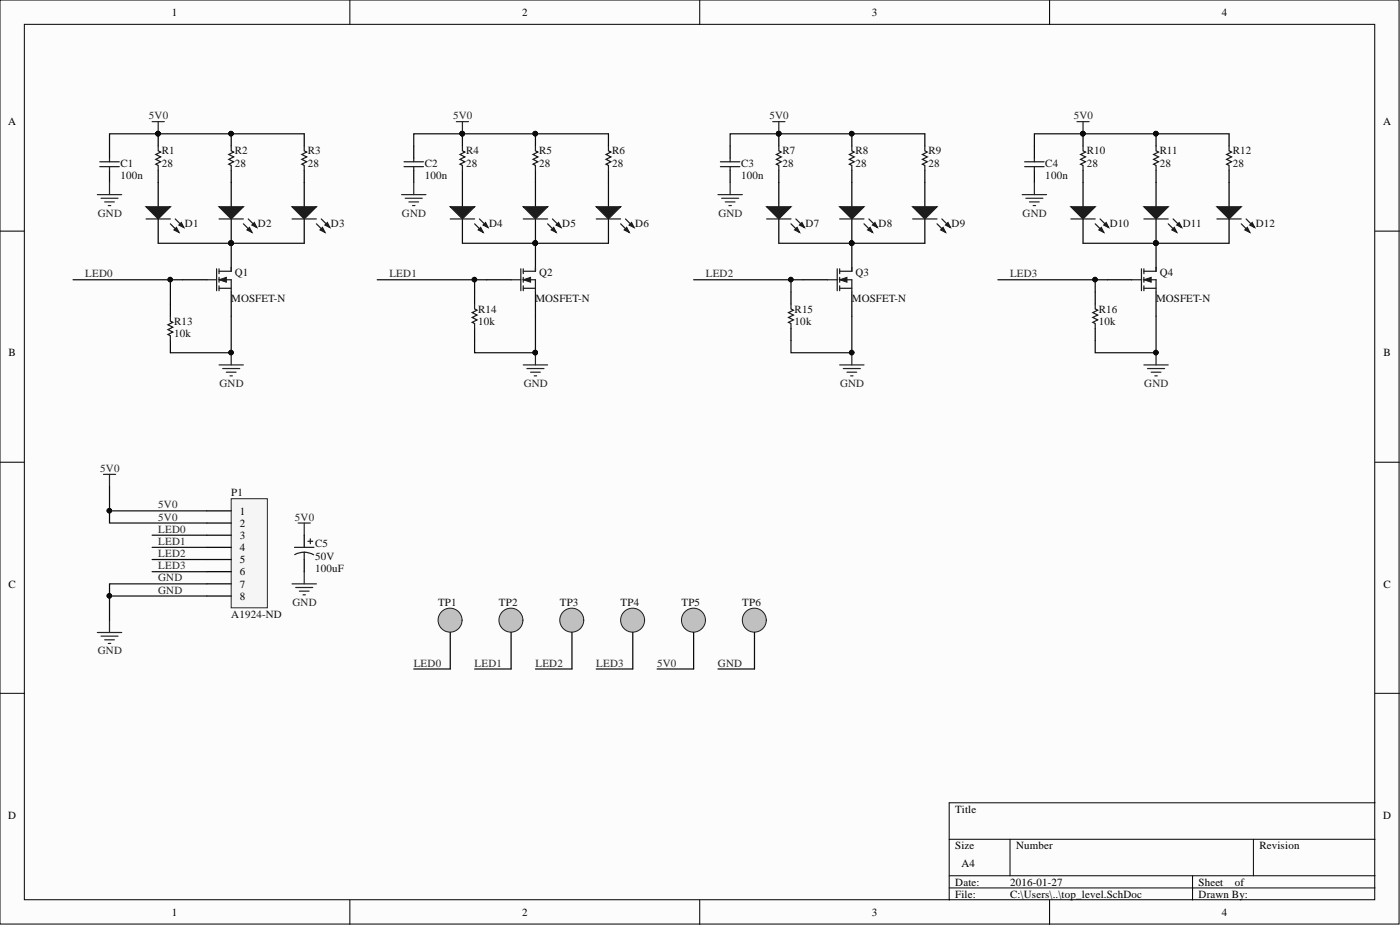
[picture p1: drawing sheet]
<svg xmlns="http://www.w3.org/2000/svg" width="292mm" height="193mm" viewBox="0 0 292 193" stroke-linecap="round" stroke-linejoin="round" font-family="sans-serif">
<defs><g id="words">
<g font-size="2.3">
<text x="35.9" y="3.3">1</text>
<text x="108.9" y="3.3">2</text>
<text x="181.9" y="3.3">3</text>
<text x="254.9" y="3.3">4</text>
<text x="1.7" y="26.1">A</text>
<text x="288.6" y="26.1">A</text>
<text x="1.8" y="74.4">B</text>
<text x="288.7" y="74.4">B</text>
<text x="50" y="107.3">1</text>
<text x="50" y="109.9">2</text>
<text x="50" y="112.4">3</text>
<text x="50" y="114.9">4</text>
<text x="50" y="117.5">5</text>
<text x="1.8" y="122.6">C</text>
<text x="50" y="120">6</text>
<text x="50" y="122.6">7</text>
<text x="50" y="125.1">8</text>
<text x="288.7" y="122.6">C</text>
<text x="1.7" y="170.8">D</text>
<text x="199.3" y="169.5">Title</text>
<text x="288.6" y="170.8">D</text>
<text x="199.3" y="177.1">Size</text>
<text x="212" y="177.1">Number</text>
<text x="262.8" y="177.1">Revision</text>
<text x="199.3" y="184.7">Date:</text>
<text x="200.6" y="180.9">A4</text>
<text x="210.7" y="184.7">2016-01-27</text>
<text x="250.1" y="184.7">Sheet</text>
<text x="257.7" y="184.7">of</text>
<text x="35.9" y="191.1">1</text>
<text x="108.9" y="191.1">2</text>
<text x="181.9" y="191.1">3</text>
<text x="199.3" y="187.3">File:</text>
<text x="210.7" y="187.3">C:\Users\..\top_level.SchDoc</text>
<text x="250.1" y="187.3">Drawn By:</text>
<text x="254.9" y="191.1">4</text>
</g>
<g font-size="2.3" fill="#262626">
<text x="31.1" y="24.9">5V0</text>
<text x="94.5" y="24.9">5V0</text>
<text x="160.5" y="24.9">5V0</text>
<text x="224" y="24.9">5V0</text>
<text x="20.4" y="45.2">GND</text>
<text x="83.9" y="45.2">GND</text>
<text x="149.9" y="45.2">GND</text>
<text x="213.4" y="45.2">GND</text>
<text x="17.8" y="57.9">LED0</text>
<text x="81.2" y="57.9">LED1</text>
<text x="147.3" y="57.9">LED2</text>
<text x="210.7" y="57.9">LED3</text>
<text x="45.8" y="80.7">GND</text>
<text x="109.3" y="80.7">GND</text>
<text x="175.3" y="80.7">GND</text>
<text x="238.7" y="80.7">GND</text>
<text x="20.9" y="98.5">5V0</text>
<text x="33" y="106.1">5V0</text>
<text x="33" y="111.1">LED0</text>
<text x="33" y="113.7">LED1</text>
<text x="33" y="108.6">5V0</text>
<text x="61.5" y="108.6">5V0</text>
<text x="33" y="116.2">LED2</text>
<text x="33" y="118.8">LED3</text>
<text x="33" y="121.3">GND</text>
<text x="33" y="123.8">GND</text>
<text x="61" y="126.4">GND</text>
<text x="20.4" y="136.5">GND</text>
<text x="86.3" y="139.1">LED0</text>
<text x="99" y="139.1">LED1</text>
<text x="111.7" y="139.1">LED2</text>
<text x="124.4" y="139.1">LED3</text>
<text x="137.1" y="139.1">5V0</text>
<text x="149.8" y="139.1">GND</text>
</g>
<g font-size="2.3" fill="#0e0e0e">
<text x="25.1" y="34.8">C1</text>
<text x="33.8" y="34.8">28</text>
<text x="33.8" y="32.2">R1</text>
<text x="49" y="34.8">28</text>
<text x="49" y="32.2">R2</text>
<text x="64.2" y="34.8">28</text>
<text x="64.2" y="32.2">R3</text>
<text x="88.6" y="34.8">C2</text>
<text x="97.2" y="34.8">28</text>
<text x="97.2" y="32.2">R4</text>
<text x="112.5" y="34.8">28</text>
<text x="112.5" y="32.2">R5</text>
<text x="127.7" y="34.8">28</text>
<text x="127.7" y="32.2">R6</text>
<text x="154.6" y="34.8">C3</text>
<text x="163.3" y="34.8">28</text>
<text x="163.3" y="32.2">R7</text>
<text x="178.5" y="34.8">28</text>
<text x="178.5" y="32.2">R8</text>
<text x="193.7" y="34.8">28</text>
<text x="193.7" y="32.2">R9</text>
<text x="218.1" y="34.8">C4</text>
<text x="226.7" y="34.8">28</text>
<text x="226.7" y="32.2">R10</text>
<text x="242" y="34.8">28</text>
<text x="242" y="32.2">R11</text>
<text x="257.2" y="34.8">28</text>
<text x="257.2" y="32.2">R12</text>
<text x="25.1" y="37.3">100n</text>
<text x="88.6" y="37.3">100n</text>
<text x="154.6" y="37.3">100n</text>
<text x="218.1" y="37.3">100n</text>
<text x="38.6" y="47.5">D1</text>
<text x="53.8" y="47.5">D2</text>
<text x="69.1" y="47.5">D3</text>
<text x="102.1" y="47.5">D4</text>
<text x="117.3" y="47.5">D5</text>
<text x="132.5" y="47.5">D6</text>
<text x="168.1" y="47.5">D7</text>
<text x="183.3" y="47.5">D8</text>
<text x="198.5" y="47.5">D9</text>
<text x="231.6" y="47.5">D10</text>
<text x="246.8" y="47.5">D11</text>
<text x="262" y="47.5">D12</text>
<text x="49" y="57.6">Q1</text>
<text x="112.5" y="57.6">Q2</text>
<text x="178.5" y="57.6">Q3</text>
<text x="242" y="57.6">Q4</text>
<text x="48.2" y="62.9">MOSFET-N</text>
<text x="99.8" y="65.2">R14</text>
<text x="111.7" y="62.9">MOSFET-N</text>
<text x="165.8" y="65.2">R15</text>
<text x="177.7" y="62.9">MOSFET-N</text>
<text x="229.3" y="65.2">R16</text>
<text x="241.2" y="62.9">MOSFET-N</text>
<text x="36.3" y="70.3">10k</text>
<text x="36.3" y="67.8">R13</text>
<text x="99.8" y="67.8">10k</text>
<text x="165.8" y="67.8">10k</text>
<text x="229.3" y="67.8">10k</text>
<text x="48.2" y="103.5">P1</text>
<text x="65.8" y="116.7">50V</text>
<text x="65.8" y="119.3">100uF</text>
<text x="65.8" y="114.2">C5</text>
<text x="48.2" y="128.9">A1924-ND</text>
<text x="91.4" y="126.4">TP1</text>
<text x="104.1" y="126.4">TP2</text>
<text x="116.8" y="126.4">TP3</text>
<text x="129.5" y="126.4">TP4</text>
<text x="142.2" y="126.4">TP5</text>
<text x="154.9" y="126.4">TP6</text>
</g>
</g></defs>
<g fill="#fcfcfc" stroke="#000" stroke-width=".21">
<path d="M0 0h291.9v192.8h-291.9z"/>
<path d="M5.1 5.1h281.7v182.6h-281.7z"/>
</g>
<g fill="none" stroke="#000" stroke-width=".21">
<path d="M73 0v5.1M146 0v5.1M219 0v5.1M0 48.2h5.1M286.9 48.2h5.1M0 96.4h5.1M286.9 96.4h5.1M0 144.6h5.1M286.9 144.6h5.1M198 175.1h88.9M210.7 175.1v7.6M261.5 175.1v7.6"/>
<path d="M286.9 167.5h-88.9v20.3M73 187.8v5.1M146 187.8v5.1M198 182.7h88.9M198 185.2h88.9M219 187.8v5.1M248.8 182.7v5.1"/>
</g>
<path d="M33 27.9v2.6M33 35.5v2.6" fill="none" stroke="#000" stroke-width=".25"/>
<g fill="#0e0e0e" stroke="#0e0e0e" stroke-width=".21">
<circle cx="33" cy="27.9" r=".47"/>
<circle cx="48.2" cy="73.6" r=".47"/>
<circle cx="96.4" cy="27.9" r=".47"/>
<circle cx="111.7" cy="73.6" r=".47"/>
<circle cx="162.5" cy="27.9" r=".47"/>
<circle cx="177.7" cy="73.6" r=".47"/>
<circle cx="225.9" cy="27.9" r=".47"/>
<circle cx="241.2" cy="73.6" r=".47"/>
</g>
<path d="M33 30.5v1l.5 .2-1 .5 1 .5-1 .5 1 .6-1 .5 .5 .2v1" fill="none" stroke="#1c1c1c" stroke-width=".25"/>
<g fill="none" stroke="#262626" stroke-width=".25">
<path d="M31.7 25.4h2.6M33 25.4v2.5M95.2 25.4h2.6M96.5 25.4v2.5M161.2 25.4h2.6M162.5 25.4v2.5M224.7 25.4h2.5M226 25.4v2.5M45.7 76.1h5.1M46.5 76.9h3.5M47.2 77.6h2.1M48 78.4h.5"/>
<path d="M48.2 73.6v2.5M109.2 76.1h5.1M109.9 76.9h3.6M110.7 77.6h2M111.5 78.4h.5M111.7 73.6v2.5M175.2 76.1h5.1M176 76.9h3.5M176.7 77.6h2M177.5 78.4h.5M177.7 73.6v2.5M238.7 76.1h5"/>
<path d="M239.4 76.9h3.6M240.2 77.6h2M240.9 78.4h.6M241.2 73.6v2.5M21.6 99h2.5M22.9 99v2.5M20.3 132h5.1M21.1 132.7h3.5M21.8 133.5h2.1M22.6 134.2h.5M22.9 129.4v2.6"/>
</g>
<circle cx="93.9" cy="129.4" r="2.5" fill="#c0c0c0" stroke="#1c1c1c" stroke-width=".21"/>
<path d="M93.9 132v7.6" fill="none" stroke="#000" stroke-width=".25"/>
<circle cx="106.6" cy="129.4" r="2.5" fill="#c0c0c0" stroke="#1c1c1c" stroke-width=".21"/>
<path d="M106.6 132v7.6" fill="none" stroke="#000" stroke-width=".25"/>
<circle cx="119.3" cy="129.4" r="2.5" fill="#c0c0c0" stroke="#1c1c1c" stroke-width=".21"/>
<path d="M119.3 132v7.6" fill="none" stroke="#000" stroke-width=".25"/>
<circle cx="132" cy="129.4" r="2.5" fill="#c0c0c0" stroke="#1c1c1c" stroke-width=".21"/>
<path d="M132 132v7.6" fill="none" stroke="#000" stroke-width=".25"/>
<circle cx="144.7" cy="129.4" r="2.5" fill="#c0c0c0" stroke="#1c1c1c" stroke-width=".21"/>
<path d="M144.7 132v7.6" fill="none" stroke="#000" stroke-width=".25"/>
<circle cx="157.4" cy="129.4" r="2.5" fill="#c0c0c0" stroke="#1c1c1c" stroke-width=".21"/>
<path d="M22.9 30.5v2.5M22.9 35.5v2.6M86.3 30.5v2.5M86.3 35.5v2.6M152.3 30.5v2.5M152.3 35.5v2.6M215.8 30.5v2.5M215.8 35.5v2.6M63.5 111.7v2.5M63.5 116.7v2.6M157.4 132v7.6" fill="none" stroke="#000" stroke-width=".25"/>
<g fill="none" stroke="#1c1c1c" stroke-width=".25">
<path d="M20.8 34.8h4.1M20.8 33.8h4.1M22.9 33v.8M22.9 34.8v.7M84.3 34.8h4.1M84.3 33.8h4.1M86.3 33v.8M86.3 34.8v.7M150.3 34.8h4.1M150.3 33.8h4.1M152.3 33v.8M152.3 34.8v.7"/>
<path d="M213.8 34.8h4M213.8 33.8h4M215.8 33v.8M215.8 34.8v.7M61.4 114.2h4.1M63.5 115.2l.8 .1 1.1 .4M63.5 115.2l-1.2 .2-.8 .3M63.5 115.2v1.5M64.2 112.9h1.1M64.7 112.4v1"/>
</g>
<g fill="none" stroke="#262626" stroke-width=".25">
<path d="M22.9 38.1v2.5M86.3 38.1v2.5M152.3 38.1v2.5M215.8 38.1v2.5M20.3 40.6h5.1M21.1 41.4h3.5M21.8 42.1h2.1M22.6 42.9h.5M83.8 40.6h5.1M84.5 41.4h3.6M85.3 42.1h2M86.1 42.9h.5"/>
<path d="M149.8 40.6h5.1M150.6 41.4h3.5M151.3 42.1h2.1M152.1 42.9h.5M213.3 40.6h5.1M214 41.4h3.6M214.8 42.1h2M215.6 42.9h.5M62.2 109.1h2.5M63.5 109.1v2.6M63.5 119.3v2.5M60.9 121.8h5.1"/>
<path d="M61.7 122.6h3.6M62.5 123.3h2M63.2 124.1h.5"/>
</g>
<path d="M48.2 104h7.6v22.8h-7.6z" fill="#f5f5f5" stroke="#262626" stroke-width=".21"/>
<path d="M38.1 58.4h5.1M48.2 50.8v5M48.2 60.9v5.1M43.2 106.6h5M43.2 109.1h5M43.2 111.7h5M43.2 114.2h5M43.2 116.7h5M43.2 119.3h5M43.2 121.8h5M43.2 124.3h5" fill="none" stroke="#000" stroke-width=".25"/>
<circle cx="48.2" cy="50.7" r=".47" fill="#0e0e0e" stroke="#0e0e0e" stroke-width=".21"/>
<path d="M43.2 58.4h2M45.2 56.1v4.5M45.7 56.6h2.5M45.7 58.4h2.5v2.5M45.7 56.1v1M45.7 57.9v1M45.7 59.6v1M45.7 60.1h2.5" fill="none" stroke="#1c1c1c" stroke-width=".25"/>
<path d="M45.7 58.4l1.5-.5v1z" fill="#1c1c1c"/>
<path d="M45.7 58.4l1.5-.5v1z" fill="none" stroke="#1c1c1c" stroke-width=".21"/>
<g fill="none" stroke="#1c1c1c" stroke-width=".25">
<path d="M96.5 30.5v1l.5 .2-1 .5 1 .5-1 .5 1 .6-1 .5 .5 .2v1M162.5 30.5v1l.5 .2-1 .5 1 .5-1 .5 1 .6-1 .5 .5 .2v1M226 30.5v1l.5 .2-1 .5 1 .5-1 .5 1 .6-1 .5 .5 .2v1M48.2 55.8v.8M106.6 58.4h2.1M108.7 56.1v4.5M109.2 56.6h2.5M109.2 58.4h2.5v2.5M109.2 56.1v1M109.2 57.9v1M109.2 59.6v1M35.5 66v1l.6 .2-1.1 .6 1.1 .5-1.1 .5 1.1 .5-1.1 .5 .5 .2v1.1"/>
<path d="M99 63.4v1.1l.5 .2-1 .5 1 .5-1 .5 1 .5-1 .5 .5 .3v1M109.2 60.1h2.5M165 63.4v1.1l.5 .2-1 .5 1 .5-1 .5 1 .5-1 .5 .5 .3v1M228.5 63.4v1.1l.5 .2-1 .5 1 .5-1 .5 1 .5-1 .5 .5 .3v1"/>
</g>
<g fill="#0e0e0e" stroke="#0e0e0e" stroke-width=".21">
<circle cx="48.2" cy="50.7" r=".47"/>
<circle cx="96.4" cy="27.9" r=".47"/>
<circle cx="162.5" cy="27.9" r=".47"/>
<circle cx="225.9" cy="27.9" r=".47"/>
<circle cx="111.7" cy="50.7" r=".47"/>
</g>
<g fill="none" stroke="#000" stroke-width=".25">
<path d="M96.5 27.9v2.6M96.5 35.5v2.6M162.5 27.9v2.6M162.5 35.5v2.6M226 27.9v2.6M226 35.5v2.6M101.6 58.4h5M111.7 50.8v5M35.5 63.4v2.6M35.5 71.1v2.5M99 60.9v2.5M99 68.5v2.6"/>
<path d="M111.7 60.9v5.1M165 60.9v2.5M165 68.5v2.6M228.5 60.9v2.5M228.5 68.5v2.6"/>
</g>
<path d="M109.2 58.4l1.5-.5v1z" fill="#1c1c1c"/>
<path d="M109.2 58.4l1.5-.5v1z" fill="none" stroke="#1c1c1c" stroke-width=".21"/>
<path d="M111.7 55.8v.8M172.7 58.4h2M174.7 56.1v4.5M175.2 56.6h2.5M175.2 58.4h2.5v2.5M175.2 56.1v1M175.2 57.9v1M175.2 59.6v1M175.2 60.1h2.5" fill="none" stroke="#1c1c1c" stroke-width=".25"/>
<g fill="#0e0e0e" stroke="#0e0e0e" stroke-width=".21">
<circle cx="111.7" cy="50.7" r=".47"/>
<circle cx="177.7" cy="50.7" r=".47"/>
</g>
<path d="M167.6 58.4h5.1M177.7 50.8v5M177.7 60.9v5.1" fill="none" stroke="#000" stroke-width=".25"/>
<path d="M175.2 58.4l1.5-.5v1z" fill="#1c1c1c"/>
<path d="M175.2 58.4l1.5-.5v1z" fill="none" stroke="#1c1c1c" stroke-width=".21"/>
<path d="M177.7 55.8v.8M236.1 58.4h2.1M238.2 56.1v4.5M238.7 56.6h2.5M238.7 58.4h2.5v2.5M238.7 56.1v1M238.7 57.9v1M238.7 59.6v1M238.7 60.1h2.5" fill="none" stroke="#1c1c1c" stroke-width=".25"/>
<g fill="#0e0e0e" stroke="#0e0e0e" stroke-width=".21">
<circle cx="177.7" cy="50.7" r=".47"/>
<circle cx="241.2" cy="50.7" r=".47"/>
</g>
<path d="M231 58.4h5.1M241.2 50.8v5M241.2 60.9v5.1" fill="none" stroke="#000" stroke-width=".25"/>
<path d="M238.7 58.4l1.5-.5v1z" fill="#1c1c1c"/>
<path d="M238.7 58.4l1.5-.5v1z" fill="none" stroke="#1c1c1c" stroke-width=".21"/>
<path d="M48.2 30.5v1l.5 .2-1 .5 1 .5-1 .5 1 .6-1 .5 .5 .2v1M111.7 30.5v1l.5 .2-1 .5 1 .5-1 .5 1 .6-1 .5 .5 .2v1M177.7 30.5v1l.5 .2-1 .5 1 .5-1 .5 1 .6-1 .5 .5 .2v1M241.2 30.5v1l.5 .2-1 .5 1 .5-1 .5 1 .6-1 .5 .5 .2v1M241.2 55.8v.8" fill="none" stroke="#1c1c1c" stroke-width=".25"/>
<g fill="#0e0e0e" stroke="#0e0e0e" stroke-width=".21">
<circle cx="241.2" cy="50.7" r=".47"/>
<circle cx="48.2" cy="27.9" r=".47"/>
<circle cx="111.7" cy="27.9" r=".47"/>
<circle cx="177.7" cy="27.9" r=".47"/>
<circle cx="241.2" cy="27.9" r=".47"/>
</g>
<path d="M33 38.1v5M48.2 27.9v2.6M48.2 35.5v2.6M111.7 27.9v2.6M111.7 35.5v2.6M177.7 27.9v2.6M177.7 35.5v2.6M241.2 27.9v2.6M241.2 35.5v2.6M33 45.7v5.1" fill="none" stroke="#000" stroke-width=".25"/>
<path d="M30.5 43.1h5l-2.5 2.6z" fill="#1c1c1c"/>
<path d="M30.5 43.1h5l-2.5 2.6zM35.5 46.7l1.8 1.8M36.6 45.7l1.7 1.8" fill="none" stroke="#1c1c1c" stroke-width=".25"/>
<path d="M36.3 48l.5-.5 .5 1z" fill="#1c1c1c"/>
<path d="M36.3 48l.5-.5 .5 1z" fill="none" stroke="#1c1c1c" stroke-width=".25"/>
<path d="M37.3 46.9l.5-.5 .5 1.1z" fill="#1c1c1c"/>
<path d="M30.5 45.7h5M37.3 46.9l.5-.5 .5 1.1z" fill="none" stroke="#1c1c1c" stroke-width=".25"/>
<path d="M48.2 38.1v5M48.2 45.7v5.1" fill="none" stroke="#000" stroke-width=".25"/>
<circle cx="48.2" cy="50.7" r=".47" fill="#0e0e0e" stroke="#0e0e0e" stroke-width=".21"/>
<path d="M45.7 43.1h5.1l-2.6 2.6z" fill="#1c1c1c"/>
<path d="M45.7 43.1h5.1l-2.6 2.6zM50.8 46.7l1.8 1.8M51.8 45.7l1.8 1.8" fill="none" stroke="#1c1c1c" stroke-width=".25"/>
<path d="M51.5 48l.5-.5 .6 1z" fill="#1c1c1c"/>
<path d="M51.5 48l.5-.5 .6 1z" fill="none" stroke="#1c1c1c" stroke-width=".25"/>
<path d="M52.6 46.9l.5-.5 .5 1.1z" fill="#1c1c1c"/>
<path d="M45.7 45.7h5.1M52.6 46.9l.5-.5 .5 1.1z" fill="none" stroke="#1c1c1c" stroke-width=".25"/>
<circle cx="48.2" cy="50.7" r=".47" fill="#0e0e0e" stroke="#0e0e0e" stroke-width=".21"/>
<path d="M96.5 38.1v5M96.5 45.7v5.1" fill="none" stroke="#000" stroke-width=".25"/>
<path d="M93.9 43.1h5.1l-2.5 2.6z" fill="#1c1c1c"/>
<path d="M93.9 43.1h5.1l-2.5 2.6zM99 46.7l1.8 1.8M100 45.7l1.8 1.8" fill="none" stroke="#1c1c1c" stroke-width=".25"/>
<path d="M99.8 48l.5-.5 .5 1z" fill="#1c1c1c"/>
<path d="M99.8 48l.5-.5 .5 1z" fill="none" stroke="#1c1c1c" stroke-width=".25"/>
<path d="M100.8 46.9l.5-.5 .5 1.1z" fill="#1c1c1c"/>
<path d="M93.9 45.7h5.1M100.8 46.9l.5-.5 .5 1.1z" fill="none" stroke="#1c1c1c" stroke-width=".25"/>
<path d="M111.7 38.1v5M111.7 45.7v5.1" fill="none" stroke="#000" stroke-width=".25"/>
<circle cx="111.7" cy="50.7" r=".47" fill="#0e0e0e" stroke="#0e0e0e" stroke-width=".21"/>
<path d="M109.2 43.1h5.1l-2.6 2.6z" fill="#1c1c1c"/>
<path d="M109.2 43.1h5.1l-2.6 2.6zM114.3 46.7l1.7 1.8M115.3 45.7l1.7 1.8" fill="none" stroke="#1c1c1c" stroke-width=".25"/>
<path d="M115 48l.5-.5 .5 1z" fill="#1c1c1c"/>
<path d="M115 48l.5-.5 .5 1z" fill="none" stroke="#1c1c1c" stroke-width=".25"/>
<path d="M116 46.9l.5-.5 .5 1.1z" fill="#1c1c1c"/>
<path d="M109.2 45.7h5.1M116 46.9l.5-.5 .5 1.1z" fill="none" stroke="#1c1c1c" stroke-width=".25"/>
<circle cx="111.7" cy="50.7" r=".47" fill="#0e0e0e" stroke="#0e0e0e" stroke-width=".21"/>
<path d="M162.5 38.1v5M162.5 45.7v5.1" fill="none" stroke="#000" stroke-width=".25"/>
<path d="M160 43.1h5l-2.5 2.6z" fill="#1c1c1c"/>
<path d="M160 43.1h5l-2.5 2.6zM165 46.7l1.8 1.8M166 45.7l1.8 1.8" fill="none" stroke="#1c1c1c" stroke-width=".25"/>
<path d="M165.8 48l.5-.5 .5 1z" fill="#1c1c1c"/>
<path d="M165.8 48l.5-.5 .5 1z" fill="none" stroke="#1c1c1c" stroke-width=".25"/>
<path d="M166.8 46.9l.5-.5 .5 1.1z" fill="#1c1c1c"/>
<path d="M160 45.7h5M166.8 46.9l.5-.5 .5 1.1z" fill="none" stroke="#1c1c1c" stroke-width=".25"/>
<path d="M177.7 38.1v5M177.7 45.7v5.1" fill="none" stroke="#000" stroke-width=".25"/>
<circle cx="177.7" cy="50.7" r=".47" fill="#0e0e0e" stroke="#0e0e0e" stroke-width=".21"/>
<path d="M175.2 43.1h5.1l-2.6 2.6z" fill="#1c1c1c"/>
<path d="M175.2 43.1h5.1l-2.6 2.6zM180.3 46.7l1.7 1.8M181.3 45.7l1.8 1.8" fill="none" stroke="#1c1c1c" stroke-width=".25"/>
<path d="M181 48l.5-.5 .5 1z" fill="#1c1c1c"/>
<path d="M181 48l.5-.5 .5 1z" fill="none" stroke="#1c1c1c" stroke-width=".25"/>
<path d="M182 46.9l.6-.5 .5 1.1z" fill="#1c1c1c"/>
<path d="M175.2 45.7h5.1M182 46.9l.6-.5 .5 1.1z" fill="none" stroke="#1c1c1c" stroke-width=".25"/>
<circle cx="177.7" cy="50.7" r=".47" fill="#0e0e0e" stroke="#0e0e0e" stroke-width=".21"/>
<path d="M226 38.1v5M226 45.7v5.1" fill="none" stroke="#000" stroke-width=".25"/>
<path d="M223.4 43.1h5.1l-2.5 2.6z" fill="#1c1c1c"/>
<path d="M223.4 43.1h5.1l-2.5 2.6zM228.5 46.7l1.8 1.8M229.5 45.7l1.8 1.8" fill="none" stroke="#1c1c1c" stroke-width=".25"/>
<path d="M229.3 48l.5-.5 .5 1z" fill="#1c1c1c"/>
<path d="M229.3 48l.5-.5 .5 1z" fill="none" stroke="#1c1c1c" stroke-width=".25"/>
<path d="M230.3 46.9l.5-.5 .5 1.1z" fill="#1c1c1c"/>
<path d="M223.4 45.7h5.1M230.3 46.9l.5-.5 .5 1.1z" fill="none" stroke="#1c1c1c" stroke-width=".25"/>
<path d="M241.2 38.1v5M241.2 45.7v5.1" fill="none" stroke="#000" stroke-width=".25"/>
<circle cx="241.2" cy="50.7" r=".47" fill="#0e0e0e" stroke="#0e0e0e" stroke-width=".21"/>
<path d="M238.7 43.1h5l-2.5 2.6z" fill="#1c1c1c"/>
<path d="M238.7 43.1h5l-2.5 2.6zM243.7 46.7l1.8 1.8M244.8 45.7l1.7 1.8" fill="none" stroke="#1c1c1c" stroke-width=".25"/>
<path d="M244.5 48l.5-.5 .5 1z" fill="#1c1c1c"/>
<path d="M244.5 48l.5-.5 .5 1z" fill="none" stroke="#1c1c1c" stroke-width=".25"/>
<path d="M245.5 46.9l.5-.5 .5 1.1z" fill="#1c1c1c"/>
<path d="M238.7 45.7h5M245.5 46.9l.5-.5 .5 1.1z" fill="none" stroke="#1c1c1c" stroke-width=".25"/>
<circle cx="241.2" cy="50.7" r=".47" fill="#0e0e0e" stroke="#0e0e0e" stroke-width=".21"/>
<path d="M63.5 38.1v5M63.5 45.7v5.1" fill="none" stroke="#000" stroke-width=".25"/>
<path d="M60.9 43.1h5.1l-2.5 2.6z" fill="#1c1c1c"/>
<path d="M60.9 43.1h5.1l-2.5 2.6zM66 46.7l1.8 1.8M67 45.7l1.8 1.8" fill="none" stroke="#1c1c1c" stroke-width=".25"/>
<path d="M66.8 48l.5-.5 .5 1z" fill="#1c1c1c"/>
<path d="M66.8 48l.5-.5 .5 1z" fill="none" stroke="#1c1c1c" stroke-width=".25"/>
<path d="M67.8 46.9l.5-.5 .5 1.1z" fill="#1c1c1c"/>
<path d="M60.9 45.7h5.1M67.8 46.9l.5-.5 .5 1.1z" fill="none" stroke="#1c1c1c" stroke-width=".25"/>
<path d="M126.9 38.1v5M126.9 45.7v5.1" fill="none" stroke="#000" stroke-width=".25"/>
<path d="M124.4 43.1h5.1l-2.6 2.6z" fill="#1c1c1c"/>
<path d="M124.4 43.1h5.1l-2.6 2.6zM129.5 46.7l1.8 1.8M130.5 45.7l1.8 1.8" fill="none" stroke="#1c1c1c" stroke-width=".25"/>
<path d="M130.2 48l.6-.5 .5 1z" fill="#1c1c1c"/>
<path d="M130.2 48l.6-.5 .5 1z" fill="none" stroke="#1c1c1c" stroke-width=".25"/>
<path d="M131.3 46.9l.5-.5 .5 1.1z" fill="#1c1c1c"/>
<path d="M124.4 45.7h5.1M131.3 46.9l.5-.5 .5 1.1z" fill="none" stroke="#1c1c1c" stroke-width=".25"/>
<path d="M193 38.1v5M193 45.7v5.1" fill="none" stroke="#000" stroke-width=".25"/>
<path d="M190.4 43.1h5.1l-2.5 2.6z" fill="#1c1c1c"/>
<path d="M190.4 43.1h5.1l-2.5 2.6zM195.5 46.7l1.8 1.8M196.5 45.7l1.8 1.8" fill="none" stroke="#1c1c1c" stroke-width=".25"/>
<path d="M196.3 48l.5-.5 .5 1z" fill="#1c1c1c"/>
<path d="M196.3 48l.5-.5 .5 1z" fill="none" stroke="#1c1c1c" stroke-width=".25"/>
<path d="M197.3 46.9l.5-.5 .5 1.1z" fill="#1c1c1c"/>
<path d="M190.4 45.7h5.1M197.3 46.9l.5-.5 .5 1.1z" fill="none" stroke="#1c1c1c" stroke-width=".25"/>
<path d="M256.4 38.1v5M256.4 45.7v5.1" fill="none" stroke="#000" stroke-width=".25"/>
<path d="M253.9 43.1h5.1l-2.6 2.6z" fill="#1c1c1c"/>
<path d="M253.9 43.1h5.1l-2.6 2.6zM259 46.7l1.8 1.8M260 45.7l1.8 1.8" fill="none" stroke="#1c1c1c" stroke-width=".25"/>
<path d="M259.7 48l.5-.5 .6 1z" fill="#1c1c1c"/>
<path d="M259.7 48l.5-.5 .6 1z" fill="none" stroke="#1c1c1c" stroke-width=".25"/>
<path d="M260.8 46.9l.5-.5 .5 1.1z" fill="#1c1c1c"/>
<path d="M63.5 30.5v1l.5 .2-1 .5 1 .5-1 .5 1 .6-1 .5 .5 .2v1M126.9 30.5v1l.6 .2-1.1 .5 1.1 .5-1.1 .5 1.1 .6-1.1 .5 .5 .2v1M193 30.5v1l.5 .2-1 .5 1 .5-1 .5 1 .6-1 .5 .5 .2v1M256.4 30.5v1l.5 .2-1 .5 1 .5-1 .5 1 .6-1 .5 .5 .2v1M253.9 45.7h5.1M260.8 46.9l.5-.5 .5 1.1z" fill="none" stroke="#1c1c1c" stroke-width=".25"/>
<path d="M63.5 27.9v2.6M63.5 35.5v2.6M126.9 27.9v2.6M126.9 35.5v2.6M193 27.9v2.6M193 35.5v2.6M256.4 27.9v2.6M256.4 35.5v2.6" fill="none" stroke="#000" stroke-width=".25"/>
<g fill="none" stroke="#0e0e0e" stroke-width=".25">
<path d="M63.5 27.9h-40.6v2.6M126.9 27.9h-40.6v2.6M193 27.9h-40.7v2.6M256.4 27.9h-40.6v2.6M15.2 58.4h22.9M33 50.8h30.5M35.5 58.4v5M78.7 58.4h22.9M96.5 50.8h30.4M99 58.4v2.5M144.7 58.4h22.9M162.5 50.8h30.5"/>
<path d="M165 58.4v2.5M208.2 58.4h22.8M226 50.8h30.4M228.5 58.4v2.5M48.2 66v7.6h-12.7M111.7 66v7.6h-12.7v-2.5M177.7 66v7.6h-12.7v-2.5M241.2 66v7.6h-12.7v-2.5M22.9 101.5v5.1h20.3M22.9 106.6v2.5h20.3M31.7 111.7h11.5M31.7 114.2h11.5"/>
<path d="M31.7 116.7h11.5M31.7 119.3h11.5M43.2 124.3h-20.3v5.1M43.2 121.8h-20.3v2.5M86.3 139.6h7.6M99 139.6h7.6M111.7 139.6h7.6M124.4 139.6h7.6M137.1 139.6h7.6M149.8 139.6h7.6"/>
</g>
<g fill="#0e0e0e" stroke="#0e0e0e" stroke-width=".21">
<circle cx="22.8" cy="106.5" r=".47"/>
<circle cx="22.8" cy="124.3" r=".47"/>
<circle cx="33" cy="27.9" r=".47"/>
<circle cx="96.4" cy="27.9" r=".47"/>
<circle cx="162.5" cy="27.9" r=".47"/>
<circle cx="48.2" cy="73.6" r=".47"/>
<circle cx="111.7" cy="73.6" r=".47"/>
<circle cx="177.7" cy="73.6" r=".47"/>
<circle cx="241.2" cy="73.6" r=".47"/>
<circle cx="48.2" cy="50.7" r=".47"/>
<circle cx="111.7" cy="50.7" r=".47"/>
<circle cx="177.7" cy="50.7" r=".47"/>
<circle cx="241.2" cy="50.7" r=".47"/>
<circle cx="48.2" cy="27.9" r=".47"/>
<circle cx="111.7" cy="27.9" r=".47"/>
<circle cx="225.9" cy="27.9" r=".47"/>
<circle cx="241.2" cy="27.9" r=".47"/>
<circle cx="177.7" cy="27.9" r=".47"/>
<circle cx="35.5" cy="58.3" r=".47"/>
<circle cx="99" cy="58.3" r=".47"/>
<circle cx="165" cy="58.3" r=".47"/>
<circle cx="228.5" cy="58.3" r=".47"/>
</g>
<use href="#words"/>
</svg>
